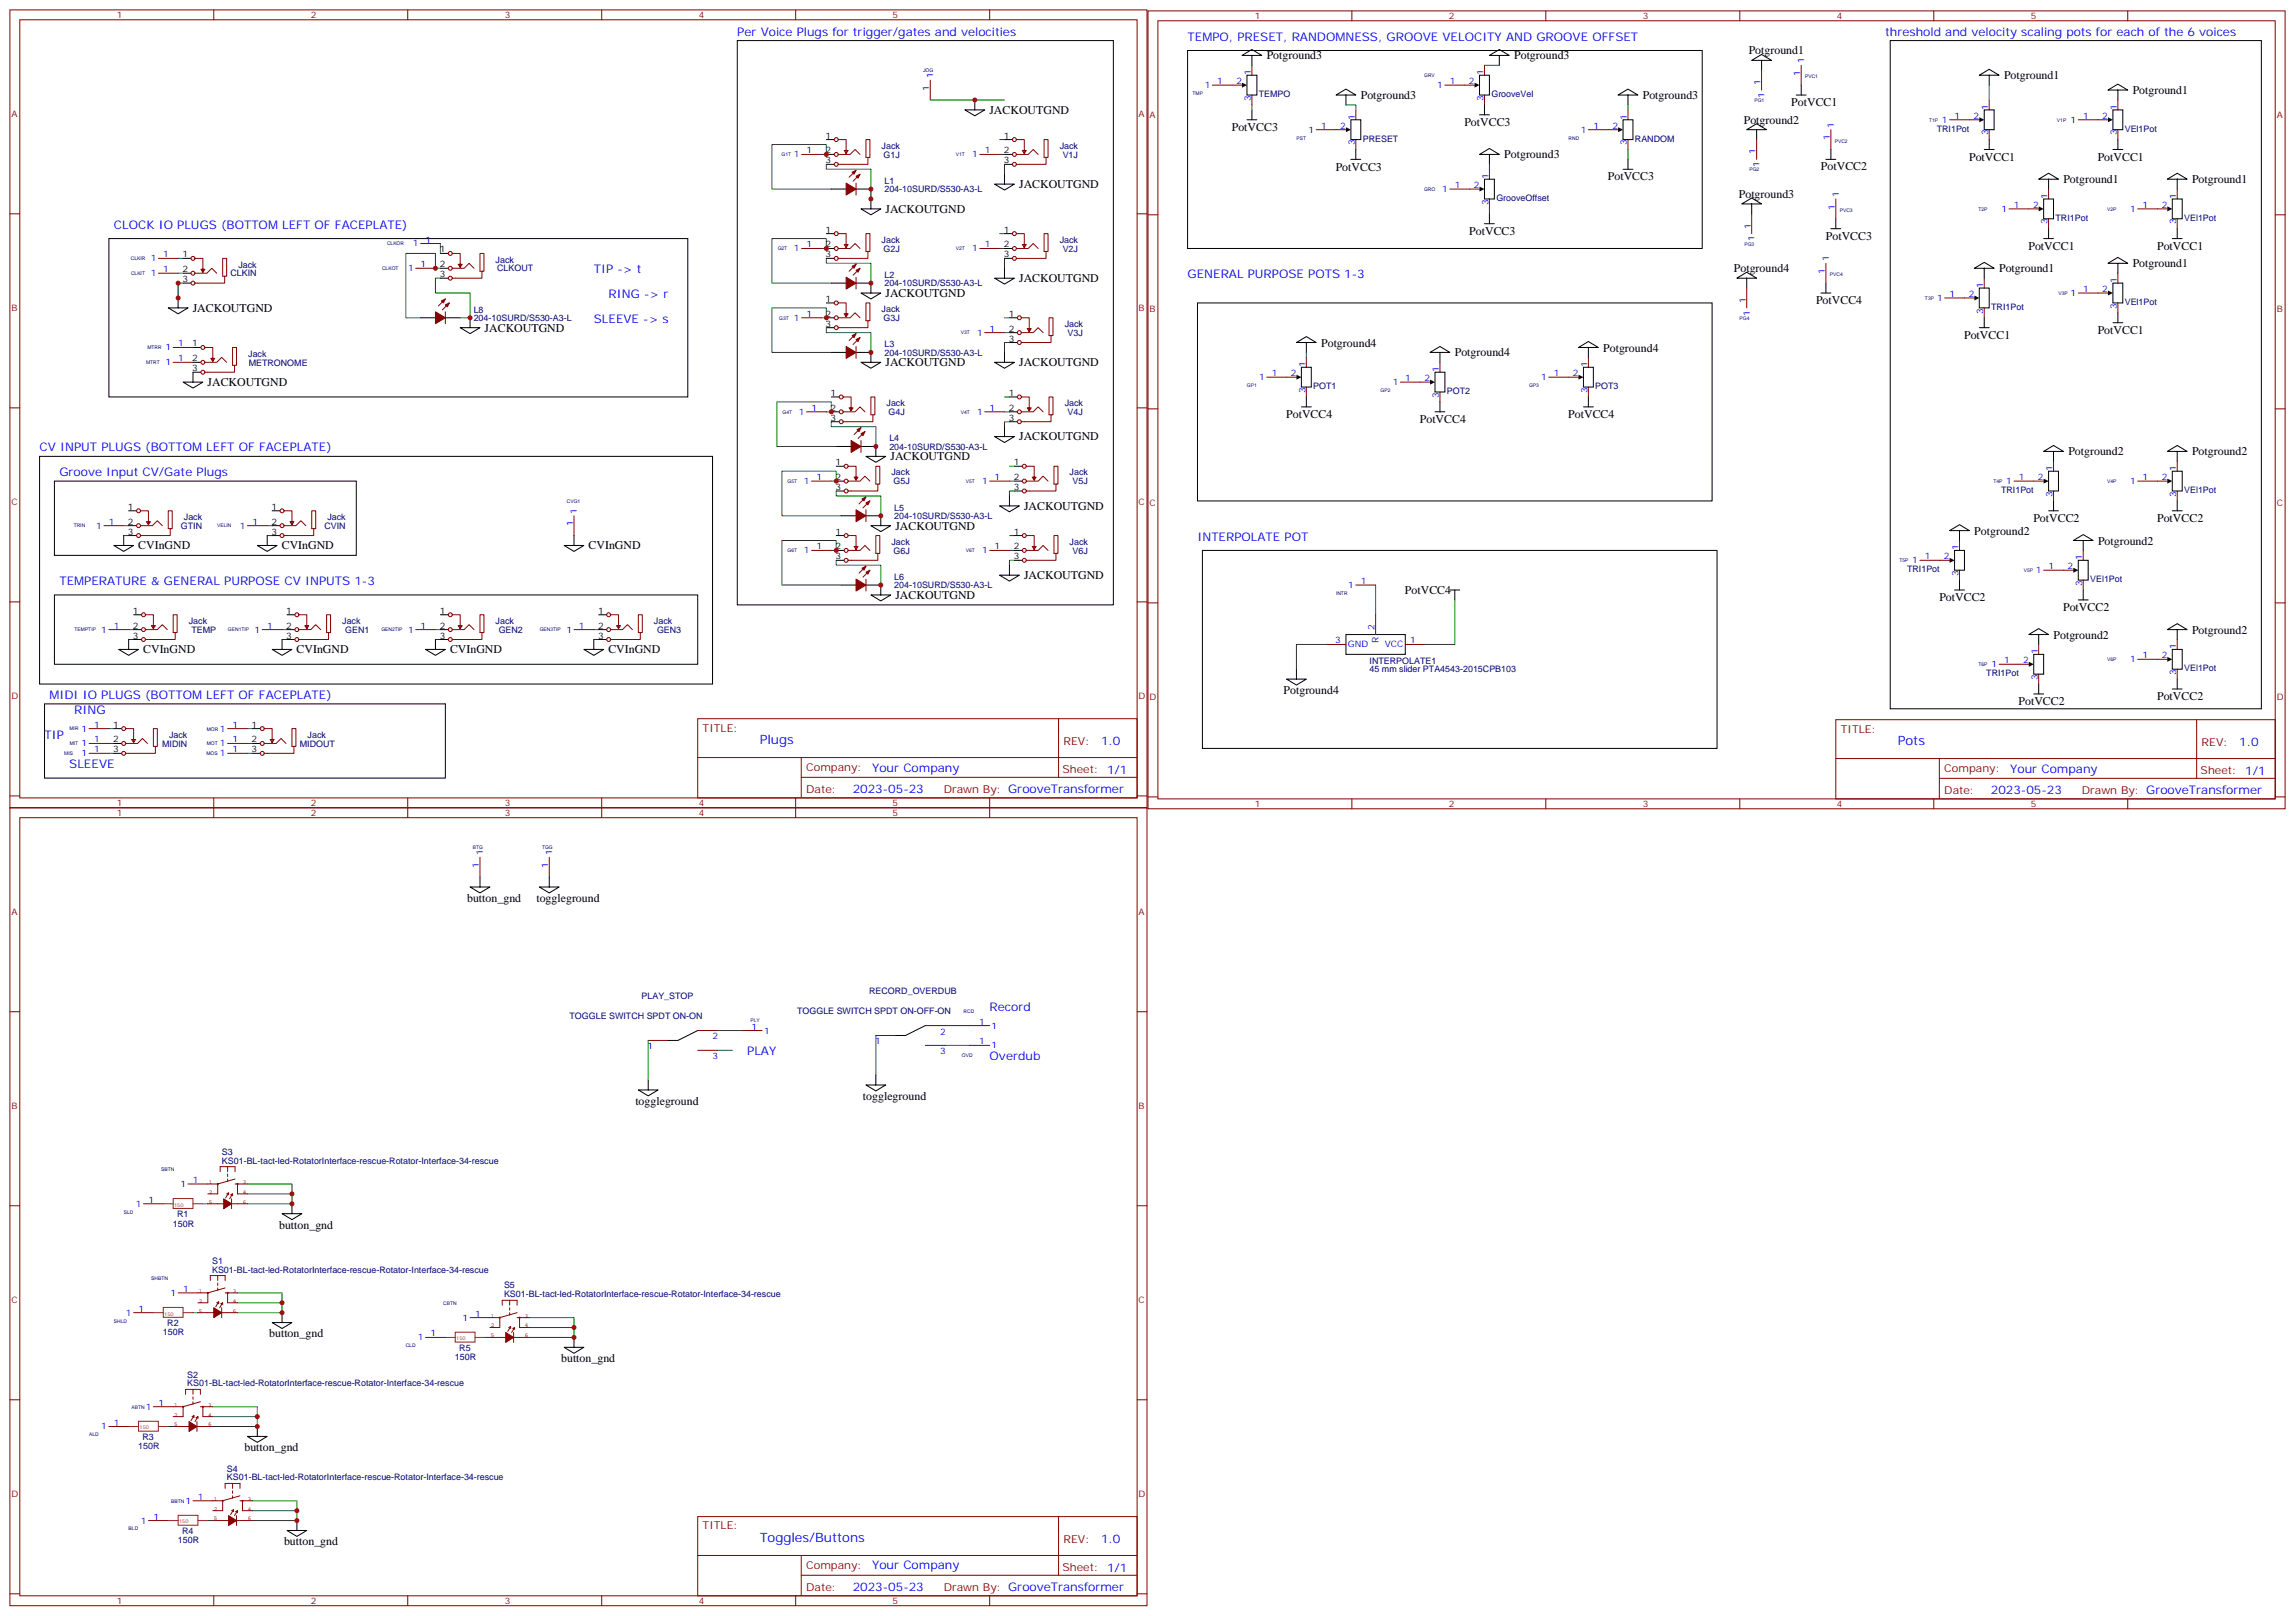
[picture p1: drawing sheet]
<svg xmlns="http://www.w3.org/2000/svg" width="818mm" height="576mm" viewBox="0 0 818 576" stroke-linecap="round" stroke-linejoin="round" font-family="sans-serif">
<defs><g id="words">
<g font-size="4.6" fill="#00f">
<text x="270.8" y="265.1">Plugs</text>
<text x="676.5" y="265.5">Pots</text>
<text x="270.8" y="549.5">Toggles/Buttons</text>
</g>
<g font-size="4.2" fill="#00f">
<text x="262.8" y="12.7">Per Voice Plugs for trigger/gates and velocities</text>
<text x="423.3" y="14.5">TEMPO, PRESET, RANDOMNESS, GROOVE VELOCITY AND GROOVE OFFSET</text>
<text x="672" y="12.7">threshold and velocity scaling pots for each of the 6 voices</text>
<text x="40.6" y="81.5">CLOCK IO PLUGS (BOTTOM LEFT OF FACEPLATE)</text>
<text x="211.7" y="97.4">TIP -&gt; t</text>
<text x="423.3" y="99.1">GENERAL PURPOSE POTS 1-3</text>
<text x="217" y="106.2">RING -&gt; r</text>
<text x="211.7" y="115">SLEEVE -&gt; s</text>
<text x="14.1" y="160.9">CV INPUT PLUGS (BOTTOM LEFT OF FACEPLATE)</text>
<text x="21.2" y="169.7">Groove Input CV/Gate Plugs</text>
<text x="426.9" y="192.6">INTERPOLATE POT</text>
<text x="21.2" y="208.5">TEMPERATURE &amp; GENERAL PURPOSE CV INPUTS 1-3</text>
<text x="17.6" y="249.1">MIDI IO PLUGS (BOTTOM LEFT OF FACEPLATE)</text>
<text x="26.5" y="254.4">RING</text>
<text x="15.9" y="263.2">TIP</text>
<text x="392.5" y="265.4">1.0</text>
<text x="798.2" y="265.7">1.0</text>
<text x="24.7" y="273.8">SLEEVE</text>
<text x="310.9" y="274.9">Your Company</text>
<text x="716.6" y="275.3">Your Company</text>
<text x="304" y="282.7">2023-05-23</text>
<text x="709.7" y="283.1">2023-05-23</text>
<text x="352.8" y="360.2">Record</text>
<text x="266.3" y="376.1">PLAY</text>
<text x="352.8" y="377.8">Overdub</text>
<text x="392.5" y="549.7">1.0</text>
<text x="310.9" y="559.3">Your Company</text>
<text x="304" y="567.1">2023-05-23</text>
</g>
<g font-size="4.2">
<text x="451.5" y="21.2">Potground3</text>
<text x="539.7" y="21.2">Potground3</text>
<text x="623.4" y="19.4">Potground1</text>
<text x="714.4" y="28.3">Potground1</text>
<text x="485.1" y="35.3">Potground3</text>
<text x="585.6" y="35.3">Potground3</text>
<text x="760.2" y="33.5">Potground1</text>
<text x="352.7" y="40.5">JACKOUTGND</text>
<text x="638.5" y="37.7">PotVCC1</text>
<text x="439.1" y="46.7">PotVCC3</text>
<text x="522" y="44.9">PotVCC3</text>
<text x="621.6" y="44.1">Potground2</text>
<text x="536.2" y="56.5">Potground3</text>
<text x="701.9" y="57.3">PotVCC1</text>
<text x="747.8" y="57.3">PotVCC1</text>
<text x="476.1" y="60.8">PotVCC3</text>
<text x="573.1" y="64.3">PotVCC3</text>
<text x="649.1" y="60.7">PotVCC2</text>
<text x="735.5" y="65.3">Potground1</text>
<text x="781.4" y="65.3">Potground1</text>
<text x="363.3" y="67">JACKOUTGND</text>
<text x="619.8" y="70.6">Potground3</text>
<text x="315.6" y="75.8">JACKOUTGND</text>
<text x="523.8" y="83.7">PotVCC3</text>
<text x="650.9" y="85.4">PotVCC3</text>
<text x="723.1" y="89">PotVCC1</text>
<text x="768.9" y="89">PotVCC1</text>
<text x="760.2" y="95.3">Potground1</text>
<text x="363.3" y="100.5">JACKOUTGND</text>
<text x="618.1" y="97">Potground4</text>
<text x="712.6" y="97">Potground1</text>
<text x="315.6" y="105.8">JACKOUTGND</text>
<text x="68.7" y="111.1">JACKOUTGND</text>
<text x="647.3" y="108.3">PotVCC4</text>
<text x="172.8" y="118.2">JACKOUTGND</text>
<text x="747.8" y="119">PotVCC1</text>
<text x="470.9" y="123.5">Potground4</text>
<text x="571.5" y="125.3">Potground4</text>
<text x="700.1" y="120.8">PotVCC1</text>
<text x="315.6" y="130.5">JACKOUTGND</text>
<text x="363.3" y="130.5">JACKOUTGND</text>
<text x="518.6" y="127">Potground4</text>
<text x="74" y="137.6">JACKOUTGND</text>
<text x="458.5" y="149">PotVCC4</text>
<text x="559" y="149">PotVCC4</text>
<text x="506.1" y="150.7">PotVCC4</text>
<text x="363.3" y="157">JACKOUTGND</text>
<text x="317.4" y="164">JACKOUTGND</text>
<text x="737.3" y="162.3">Potground2</text>
<text x="781.4" y="162.3">Potground2</text>
<text x="365" y="181.7">JACKOUTGND</text>
<text x="319.2" y="188.7">JACKOUTGND</text>
<text x="703.8" y="190.5">Potground2</text>
<text x="724.8" y="186">PotVCC2</text>
<text x="768.9" y="186">PotVCC2</text>
<text x="49.3" y="195.8">CVInGND</text>
<text x="100.4" y="195.8">CVInGND</text>
<text x="209.8" y="195.8">CVInGND</text>
<text x="747.9" y="194.1">Potground2</text>
<text x="365" y="206.4">JACKOUTGND</text>
<text x="319.2" y="213.4">JACKOUTGND</text>
<text x="500.8" y="211.7">PotVCC4</text>
<text x="691.3" y="214.2">PotVCC2</text>
<text x="735.4" y="217.8">PotVCC2</text>
<text x="732" y="227.6">Potground2</text>
<text x="781.4" y="225.8">Potground2</text>
<text x="51.1" y="232.8">CVInGND</text>
<text x="105.7" y="232.8">CVInGND</text>
<text x="160.4" y="232.8">CVInGND</text>
<text x="216.9" y="232.8">CVInGND</text>
<text x="457.6" y="247.3">Potground4</text>
<text x="719.5" y="251.3">PotVCC2</text>
<text x="768.9" y="249.5">PotVCC2</text>
<text x="166.5" y="321.4">button_gnd</text>
<text x="191.2" y="321.4">toggleground</text>
<text x="226.5" y="393.7">toggleground</text>
<text x="307.6" y="391.9">toggleground</text>
<text x="99.5" y="437.8">button_gnd</text>
<text x="96" y="476.6">button_gnd</text>
<text x="200" y="485.4">button_gnd</text>
<text x="87.1" y="517.2">button_gnd</text>
<text x="101.2" y="550.7">button_gnd</text>
</g>
<g font-size="3.9" fill="#800">
<text x="250.5" y="260.7">TITLE:</text>
<text x="656.2" y="261.1">TITLE:</text>
<text x="379.1" y="265.4">REV:</text>
<text x="784.8" y="265.7">REV:</text>
<text x="287.4" y="274.9">Company:</text>
<text x="378.7" y="275.5">Sheet: 1/1</text>
<text x="693.1" y="275.3">Company:</text>
<text x="784.4" y="275.9">Sheet: 1/1</text>
<text x="287.4" y="282.6">Date:</text>
<text x="336.4" y="282.7">Drawn By: GrooveTransformer</text>
<text x="693.1" y="282.9">Date:</text>
<text x="742.1" y="283">Drawn By: GrooveTransformer</text>
<text x="250.5" y="545">TITLE:</text>
<text x="379.1" y="549.7">REV:</text>
<text x="287.4" y="559.2">Company:</text>
<text x="378.7" y="559.9">Sheet: 1/1</text>
<text x="287.4" y="566.9">Date:</text>
<text x="336.4" y="567">Drawn By: GrooveTransformer</text>
</g>
<g font-size="3.2" fill="#800">
<text x="41.6" y="6.5">1</text>
<text x="110.8" y="6.5">2</text>
<text x="179.9" y="6.5">3</text>
<text x="249.1" y="6.5">4</text>
<text x="318.2" y="6.5">5</text>
<text x="447.3" y="6.9">1</text>
<text x="516.5" y="6.9">2</text>
<text x="585.6" y="6.9">3</text>
<text x="654.8" y="6.9">4</text>
<text x="723.9" y="6.9">5</text>
<text x="4.1" y="41.6">A</text>
<text x="405.9" y="41.6">A</text>
<text x="409.8" y="42">A</text>
<text x="811.6" y="42">A</text>
<text x="4.1" y="110.8">B</text>
<text x="405.9" y="110.8">B</text>
<text x="409.8" y="111.1">B</text>
<text x="811.6" y="111.1">B</text>
<text x="4.1" y="179.9">C</text>
<text x="405.9" y="179.9">C</text>
<text x="409.8" y="180.3">C</text>
<text x="811.6" y="180.3">C</text>
<text x="4.1" y="249.1">D</text>
<text x="405.9" y="249.1">D</text>
<text x="409.8" y="249.4">D</text>
<text x="811.6" y="249.4">D</text>
<text x="41.6" y="287.3">1</text>
<text x="110.8" y="287.3">2</text>
<text x="179.9" y="287.3">3</text>
<text x="249.1" y="287.3">4</text>
<text x="318.2" y="287.3">5</text>
<text x="447.3" y="287.7">1</text>
<text x="516.5" y="287.7">2</text>
<text x="585.6" y="287.7">3</text>
<text x="654.8" y="287.7">4</text>
<text x="723.9" y="287.7">5</text>
<text x="41.6" y="290.9">1</text>
<text x="110.8" y="290.9">2</text>
<text x="179.9" y="290.9">3</text>
<text x="249.1" y="290.9">4</text>
<text x="318.2" y="290.9">5</text>
<text x="4.1" y="326">A</text>
<text x="405.9" y="326">A</text>
<text x="4.1" y="395.1">B</text>
<text x="405.9" y="395.1">B</text>
<text x="4.1" y="464.3">C</text>
<text x="405.9" y="464.3">C</text>
<text x="4.1" y="533.4">D</text>
<text x="405.9" y="533.4">D</text>
<text x="41.6" y="571.7">1</text>
<text x="110.8" y="571.7">2</text>
<text x="179.9" y="571.7">3</text>
<text x="249.1" y="571.7">4</text>
<text x="318.2" y="571.7">5</text>
</g>
<g font-size="3.2" fill="#00f">
<text x="643.1" y="22.6" transform="rotate(-90 643.1 22.6)">1</text>
<text x="332.7" y="27.9" transform="rotate(-90 332.7 27.9)">1</text>
<text x="433.9" y="30">1</text>
<text x="440.7" y="30">2</text>
<text x="445.9" y="26.8" transform="rotate(-90 445.9 26.8)">1</text>
<text x="516.8" y="30">1</text>
<text x="523.6" y="30">2</text>
<text x="528.8" y="26.8" transform="rotate(-90 528.8 26.8)">1</text>
<text x="641.7" y="27.1" transform="rotate(-90 641.7 27.1)">1</text>
<text x="331.3" y="32.4" transform="rotate(-90 331.3 32.4)">1</text>
<text x="429.4" y="31.4">1</text>
<text x="445.9" y="35.9" transform="rotate(-90 445.9 35.9)">3</text>
<text x="512.3" y="31.4">1</text>
<text x="528.8" y="35.9" transform="rotate(-90 528.8 35.9)">3</text>
<text x="627.6" y="30.3" transform="rotate(-90 627.6 30.3)">1</text>
<text x="629" y="34.8" transform="rotate(-90 629 34.8)">1</text>
<text x="708.7" y="39.2" transform="rotate(-90 708.7 39.2)">1</text>
<text x="754.6" y="39.2" transform="rotate(-90 754.6 39.2)">1</text>
<text x="466.5" y="47.3">1</text>
<text x="471" y="45.9">1</text>
<text x="477.8" y="45.9">2</text>
<text x="483" y="42.7" transform="rotate(-90 483 42.7)">1</text>
<text x="563.5" y="47.3">1</text>
<text x="568" y="45.9">1</text>
<text x="574.8" y="45.9">2</text>
<text x="580" y="42.7" transform="rotate(-90 580 42.7)">1</text>
<text x="653.7" y="45.5" transform="rotate(-90 653.7 45.5)">1</text>
<text x="692.3" y="43.7">1</text>
<text x="696.7" y="42.3">1</text>
<text x="703.5" y="42.3">2</text>
<text x="738.1" y="43.7">1</text>
<text x="742.6" y="42.3">1</text>
<text x="749.4" y="42.3">2</text>
<text x="483" y="51.8" transform="rotate(-90 483 51.8)">3</text>
<text x="580" y="51.8" transform="rotate(-90 580 51.8)">3</text>
<text x="652.3" y="50" transform="rotate(-90 652.3 50)">1</text>
<text x="708.7" y="48.2" transform="rotate(-90 708.7 48.2)">3</text>
<text x="754.6" y="48.2" transform="rotate(-90 754.6 48.2)">3</text>
<text x="283" y="56.1">1</text>
<text x="287.5" y="54.7">1</text>
<text x="346.5" y="56.1">1</text>
<text x="351" y="54.7">1</text>
<text x="625.8" y="55" transform="rotate(-90 625.8 55)">1</text>
<text x="627.2" y="59.5" transform="rotate(-90 627.2 59.5)">1</text>
<text x="530.6" y="63.9" transform="rotate(-90 530.6 63.9)">1</text>
<text x="514.1" y="68.4">1</text>
<text x="518.6" y="67">1</text>
<text x="525.4" y="67">2</text>
<text x="655.5" y="70.2" transform="rotate(-90 655.5 70.2)">1</text>
<text x="729.9" y="70.9" transform="rotate(-90 729.9 70.9)">1</text>
<text x="775.8" y="70.9" transform="rotate(-90 775.8 70.9)">1</text>
<text x="530.6" y="72.9" transform="rotate(-90 530.6 72.9)">3</text>
<text x="654" y="74.7" transform="rotate(-90 654 74.7)">1</text>
<text x="713.4" y="75.5">1</text>
<text x="717.9" y="74.1">1</text>
<text x="724.7" y="74.1">2</text>
<text x="759.3" y="75.5">1</text>
<text x="763.8" y="74.1">1</text>
<text x="770.6" y="74.1">2</text>
<text x="624.1" y="81.5" transform="rotate(-90 624.1 81.5)">1</text>
<text x="729.9" y="80" transform="rotate(-90 729.9 80)">3</text>
<text x="775.8" y="80" transform="rotate(-90 775.8 80)">3</text>
<text x="147.2" y="87.8">1</text>
<text x="151.7" y="86.4">1</text>
<text x="283" y="89.6">1</text>
<text x="287.5" y="88.2">1</text>
<text x="346.5" y="89.6">1</text>
<text x="351" y="88.2">1</text>
<text x="625.5" y="86" transform="rotate(-90 625.5 86)">1</text>
<text x="53.7" y="93.1">1</text>
<text x="58.2" y="91.7">1</text>
<text x="149.9" y="95.2">1</text>
<text x="651.9" y="93.1" transform="rotate(-90 651.9 93.1)">1</text>
<text x="53.7" y="98.4">1</text>
<text x="58.2" y="97">1</text>
<text x="145.4" y="96.7">1</text>
<text x="650.5" y="97.6" transform="rotate(-90 650.5 97.6)">1</text>
<text x="754.6" y="100.9" transform="rotate(-90 754.6 100.9)">1</text>
<text x="622.3" y="107.9" transform="rotate(-90 622.3 107.9)">1</text>
<text x="690.5" y="107.2">1</text>
<text x="695" y="105.8">1</text>
<text x="701.8" y="105.8">2</text>
<text x="707" y="102.7" transform="rotate(-90 707 102.7)">1</text>
<text x="738.1" y="105.5">1</text>
<text x="742.6" y="104.1">1</text>
<text x="749.4" y="104.1">2</text>
<text x="287.5" y="112.9">1</text>
<text x="623.7" y="112.4" transform="rotate(-90 623.7 112.4)">1</text>
<text x="707" y="111.7" transform="rotate(-90 707 111.7)">3</text>
<text x="754.6" y="110" transform="rotate(-90 754.6 110)">3</text>
<text x="283" y="114.3">1</text>
<text x="348.3" y="119.6">1</text>
<text x="352.8" y="118.2">1</text>
<text x="59" y="124.9">1</text>
<text x="63.5" y="123.5">1</text>
<text x="59" y="130.2">1</text>
<text x="63.5" y="128.8">1</text>
<text x="465.3" y="130.9" transform="rotate(-90 465.3 130.9)">1</text>
<text x="565.9" y="130.9" transform="rotate(-90 565.9 130.9)">1</text>
<text x="448.8" y="135.5">1</text>
<text x="453.3" y="134.1">1</text>
<text x="460.1" y="134.1">2</text>
<text x="496.5" y="137.2">1</text>
<text x="500.9" y="135.8">1</text>
<text x="507.7" y="135.8">2</text>
<text x="512.9" y="132.6" transform="rotate(-90 512.9 132.6)">1</text>
<text x="549.4" y="135.5">1</text>
<text x="553.9" y="134.1">1</text>
<text x="560.7" y="134.1">2</text>
<text x="465.3" y="140" transform="rotate(-90 465.3 140)">3</text>
<text x="512.9" y="141.7" transform="rotate(-90 512.9 141.7)">3</text>
<text x="565.9" y="140" transform="rotate(-90 565.9 140)">3</text>
<text x="284.8" y="147.8">1</text>
<text x="289.3" y="146.4">1</text>
<text x="348.3" y="147.8">1</text>
<text x="352.8" y="146.4">1</text>
<text x="731.7" y="167.9" transform="rotate(-90 731.7 167.9)">1</text>
<text x="775.8" y="167.9" transform="rotate(-90 775.8 167.9)">1</text>
<text x="286.6" y="172.5">1</text>
<text x="291" y="171.1">1</text>
<text x="350.1" y="172.5">1</text>
<text x="354.5" y="171.1">1</text>
<text x="715.2" y="172.5">1</text>
<text x="719.7" y="171.1">1</text>
<text x="726.5" y="171.1">2</text>
<text x="759.3" y="172.5">1</text>
<text x="763.8" y="171.1">1</text>
<text x="770.6" y="171.1">2</text>
<text x="731.7" y="177" transform="rotate(-90 731.7 177)">3</text>
<text x="775.8" y="177" transform="rotate(-90 775.8 177)">3</text>
<text x="205.7" y="183.1" transform="rotate(-90 205.7 183.1)">1</text>
<text x="34.3" y="188.4">1</text>
<text x="38.8" y="187">1</text>
<text x="85.5" y="188.4">1</text>
<text x="90" y="187">1</text>
<text x="204.3" y="187.6" transform="rotate(-90 204.3 187.6)">1</text>
<text x="286.6" y="197.2">1</text>
<text x="291" y="195.8">1</text>
<text x="350.1" y="197.2">1</text>
<text x="354.5" y="195.8">1</text>
<text x="698.1" y="196.1" transform="rotate(-90 698.1 196.1)">1</text>
<text x="681.7" y="200.7">1</text>
<text x="686.2" y="199.3">1</text>
<text x="693" y="199.3">2</text>
<text x="730.2" y="202.8">1</text>
<text x="737.1" y="202.8">2</text>
<text x="742.2" y="199.7" transform="rotate(-90 742.2 199.7)">1</text>
<text x="480.6" y="209.6">1</text>
<text x="485.1" y="208.1">1</text>
<text x="698.1" y="205.2" transform="rotate(-90 698.1 205.2)">3</text>
<text x="725.8" y="204.3">1</text>
<text x="742.2" y="208.7" transform="rotate(-90 742.2 208.7)">3</text>
<text x="36.1" y="225.4">1</text>
<text x="40.6" y="224">1</text>
<text x="90.8" y="225.4">1</text>
<text x="95.2" y="224">1</text>
<text x="145.4" y="225.4">1</text>
<text x="149.9" y="224">1</text>
<text x="201.9" y="225.4">1</text>
<text x="206.4" y="224">1</text>
<text x="490" y="224.4" transform="rotate(-90 490 224.4)">2</text>
<text x="476" y="229.3">3</text>
<text x="480.5" y="230.7">GND</text>
<text x="491.4" y="229" transform="rotate(-90 491.4 229)">R</text>
<text x="493.6" y="230.7">VCC</text>
<text x="502.7" y="229.3">1</text>
<text x="726.4" y="233.2" transform="rotate(-90 726.4 233.2)">1</text>
<text x="775.8" y="231.4" transform="rotate(-90 775.8 231.4)">1</text>
<text x="709.9" y="237.8">1</text>
<text x="714.4" y="236.4">1</text>
<text x="721.2" y="236.4">2</text>
<text x="759.3" y="236">1</text>
<text x="763.8" y="234.6">1</text>
<text x="770.6" y="234.6">2</text>
<text x="726.4" y="242.3" transform="rotate(-90 726.4 242.3)">3</text>
<text x="775.8" y="240.5" transform="rotate(-90 775.8 240.5)">3</text>
<text x="29" y="260.7">1</text>
<text x="33.5" y="259.3">1</text>
<text x="78.4" y="260.7">1</text>
<text x="82.9" y="259.3">1</text>
<text x="29" y="266">1</text>
<text x="29" y="269.5">1</text>
<text x="33.5" y="264.6">1</text>
<text x="33.5" y="268.1">1</text>
<text x="78.4" y="269.5">1</text>
<text x="78.4" y="266">1</text>
<text x="82.9" y="268.1">1</text>
<text x="82.9" y="264.6">1</text>
<text x="172.2" y="304.8" transform="rotate(-90 172.2 304.8)">1</text>
<text x="196.8" y="304.8" transform="rotate(-90 196.8 304.8)">1</text>
<text x="170.7" y="309.3" transform="rotate(-90 170.7 309.3)">1</text>
<text x="195.4" y="309.3" transform="rotate(-90 195.4 309.3)">1</text>
<text x="349" y="365.1">1</text>
<text x="254" y="370.4">2</text>
<text x="267.9" y="366.9">1</text>
<text x="272.3" y="368.3">1</text>
<text x="335.1" y="368.7">2</text>
<text x="353.5" y="366.5">1</text>
<text x="230.8" y="373.9">1</text>
<text x="254" y="377.5">3</text>
<text x="312" y="372.2">1</text>
<text x="335.1" y="375.7">3</text>
<text x="349" y="372.2">1</text>
<text x="353.5" y="373.6">1</text>
<text x="64.3" y="423">1</text>
<text x="68.8" y="421.6">1</text>
<text x="48.4" y="430">1</text>
<text x="52.9" y="428.6">1</text>
<text x="60.8" y="461.8">1</text>
<text x="65.3" y="460.4">1</text>
<text x="49.4" y="467.4">1</text>
<text x="44.9" y="468.8">1</text>
<text x="164.8" y="470.6">1</text>
<text x="169.3" y="469.2">1</text>
<text x="149" y="477.7">1</text>
<text x="153.5" y="476.3">1</text>
<text x="52" y="502.4">1</text>
<text x="56.4" y="500.9">1</text>
<text x="36.1" y="509.4">1</text>
<text x="40.6" y="508">1</text>
<text x="66.1" y="535.9">1</text>
<text x="70.6" y="534.5">1</text>
<text x="50.2" y="542.9">1</text>
<text x="54.7" y="541.5">1</text>
</g>
<g font-size="3.2" fill="#000080">
<text x="448.7" y="34.6">TEMPO</text>
<text x="531.6" y="34.6">GrooveVel</text>
<text x="690.4" y="47">TRI1Pot</text>
<text x="757.4" y="47">VEl1Pot</text>
<text x="314.3" y="53">Jack</text>
<text x="377.8" y="53">Jack</text>
<text x="485.8" y="50.5">PRESET</text>
<text x="582.8" y="50.5">RANDOM</text>
<text x="315" y="56.2">G1J</text>
<text x="378.8" y="56.2">V1J</text>
<text x="315.3" y="65.6">L1</text>
<text x="315.3" y="68.5">204-10SURD/S530-A3-L</text>
<text x="533.4" y="71.7">GrooveOffset</text>
<text x="732.7" y="78.7">TRI1Pot</text>
<text x="778.6" y="78.7">VEl1Pot</text>
<text x="314.3" y="86.5">Jack</text>
<text x="315" y="89.7">G2J</text>
<text x="377.8" y="86.5">Jack</text>
<text x="378.8" y="89.7">V2J</text>
<text x="85" y="95.3">Jack</text>
<text x="176.7" y="93.6">Jack</text>
<text x="82.1" y="98.5">CLKIN</text>
<text x="177.2" y="96.7">CLKOUT</text>
<text x="315.3" y="99.1">L2</text>
<text x="315.3" y="102">204-10SURD/S530-A3-L</text>
<text x="168.9" y="111.4">L8</text>
<text x="314.3" y="111.2">Jack</text>
<text x="709.8" y="110.5">TRI1Pot</text>
<text x="757.4" y="108.7">VEl1Pot</text>
<text x="168.9" y="114.4">204-10SURD/S530-A3-L</text>
<text x="315" y="114.4">G3J</text>
<text x="379.5" y="116.5">Jack</text>
<text x="380.6" y="119.7">V3J</text>
<text x="315.3" y="123.8">L3</text>
<text x="88.5" y="127.1">Jack</text>
<text x="88.7" y="130.3">METRONOME</text>
<text x="315.3" y="126.7">204-10SURD/S530-A3-L</text>
<text x="468.1" y="138.7">POT1</text>
<text x="515.8" y="140.5">POT2</text>
<text x="568.7" y="138.7">POT3</text>
<text x="316" y="144.7">Jack</text>
<text x="316.7" y="147.9">G4J</text>
<text x="379.5" y="144.7">Jack</text>
<text x="380.6" y="147.9">V4J</text>
<text x="317" y="160.2">204-10SURD/S530-A3-L</text>
<text x="317" y="157.3">L4</text>
<text x="317.8" y="169.4">Jack</text>
<text x="318.5" y="172.6">G5J</text>
<text x="381.3" y="169.4">Jack</text>
<text x="382.4" y="172.6">V5J</text>
<text x="713.3" y="175.8">TRI1Pot</text>
<text x="778.6" y="175.8">VEl1Pot</text>
<text x="65.6" y="185.3">Jack</text>
<text x="116.7" y="185.3">Jack</text>
<text x="318.8" y="184.9">204-10SURD/S530-A3-L</text>
<text x="318.8" y="182">L5</text>
<text x="64.5" y="188.5">GTIN</text>
<text x="115.7" y="188.5">CVIN</text>
<text x="317.8" y="194.1">Jack</text>
<text x="318.5" y="197.3">G6J</text>
<text x="381.3" y="194.1">Jack</text>
<text x="382.4" y="197.3">V6J</text>
<text x="679.8" y="204">TRI1Pot</text>
<text x="318.8" y="209.6">204-10SURD/S530-A3-L</text>
<text x="318.8" y="206.7">L6</text>
<text x="745.1" y="207.5">VEl1Pot</text>
<text x="67.3" y="222.3">Jack</text>
<text x="68.2" y="225.5">TEMP</text>
<text x="122" y="222.3">Jack</text>
<text x="123.1" y="225.5">GEN1</text>
<text x="176.7" y="222.3">Jack</text>
<text x="177.8" y="225.5">GEN2</text>
<text x="233.1" y="222.3">Jack</text>
<text x="234.2" y="225.5">GEN3</text>
<text x="488.2" y="239.6">45 mm slider PTA4543-2015CPB103</text>
<text x="488.2" y="236.5">INTERPOLATE1</text>
<text x="778.6" y="239.3">VEl1Pot</text>
<text x="708" y="241">TRI1Pot</text>
<text x="60.3" y="262.9">Jack</text>
<text x="109.7" y="262.9">Jack</text>
<text x="57.8" y="266.1">MIDIN</text>
<text x="106.9" y="266.1">MIDOUT</text>
<text x="228.7" y="356">PLAY_STOP</text>
<text x="309.8" y="354.2">RECORD_OVERDUB</text>
<text x="203" y="363.1">TOGGLE SWITCH SPDT ON-ON</text>
<text x="284.1" y="361.3">TOGGLE SWITCH SPDT ON-OFF-ON</text>
<text x="79.1" y="411.5">S3</text>
<text x="79.1" y="414.7">KS01-BL-tact-led-RotatorInterface-rescue-Rotator-Interface-34-rescue</text>
<text x="61.6" y="437.1">150R</text>
<text x="63.2" y="433.7">R1</text>
<text x="75.6" y="453.5">KS01-BL-tact-led-RotatorInterface-rescue-Rotator-Interface-34-rescue</text>
<text x="75.6" y="450.3">S1</text>
<text x="179.7" y="459.1">S5</text>
<text x="179.7" y="462.3">KS01-BL-tact-led-RotatorInterface-rescue-Rotator-Interface-34-rescue</text>
<text x="59.6" y="472.5">R2</text>
<text x="58.1" y="475.9">150R</text>
<text x="162.2" y="484.7">150R</text>
<text x="163.7" y="481.3">R5</text>
<text x="66.8" y="490.9">S2</text>
<text x="66.8" y="494.1">KS01-BL-tact-led-RotatorInterface-rescue-Rotator-Interface-34-rescue</text>
<text x="50.8" y="513.1">R3</text>
<text x="49.3" y="516.5">150R</text>
<text x="80.9" y="527.6">KS01-BL-tact-led-RotatorInterface-rescue-Rotator-Interface-34-rescue</text>
<text x="80.9" y="524.4">S4</text>
<text x="63.4" y="550">150R</text>
<text x="64.9" y="546.6">R4</text>
</g>
<g font-size="3.2">
<text x="294.3" y="49.4">1</text>
<text x="357.8" y="49.4">1</text>
<text x="294.3" y="58.2">3</text>
<text x="294.3" y="54.7">2</text>
<text x="357.8" y="58.2">3</text>
<text x="357.8" y="54.7">2</text>
<text x="294.3" y="82.9">1</text>
<text x="357.8" y="82.9">1</text>
<text x="156.7" y="90">1</text>
<text x="294.3" y="88.2">2</text>
<text x="357.8" y="88.2">2</text>
<text x="65" y="91.7">1</text>
<text x="156.7" y="95.2">2</text>
<text x="294.3" y="91.7">3</text>
<text x="357.8" y="91.7">3</text>
<text x="65" y="100.5">3</text>
<text x="65" y="97">2</text>
<text x="156.7" y="98.8">3</text>
<text x="294.3" y="107.6">1</text>
<text x="294.3" y="112.9">2</text>
<text x="359.6" y="112.9">1</text>
<text x="294.3" y="116.4">3</text>
<text x="359.6" y="118.2">2</text>
<text x="68.5" y="123.5">1</text>
<text x="359.6" y="121.7">3</text>
<text x="68.5" y="128.8">2</text>
<text x="68.5" y="132.3">3</text>
<text x="296.1" y="141.1">1</text>
<text x="359.6" y="141.1">1</text>
<text x="296.1" y="149.9">3</text>
<text x="296.1" y="146.4">2</text>
<text x="359.6" y="149.9">3</text>
<text x="359.6" y="146.4">2</text>
<text x="297.8" y="165.8">1</text>
<text x="361.3" y="165.8">1</text>
<text x="297.8" y="171.1">2</text>
<text x="361.3" y="171.1">2</text>
<text x="297.8" y="174.6">3</text>
<text x="361.3" y="174.6">3</text>
<text x="45.6" y="181.7">1</text>
<text x="96.8" y="181.7">1</text>
<text x="45.6" y="190.5">3</text>
<text x="45.6" y="187">2</text>
<text x="96.8" y="190.5">3</text>
<text x="96.8" y="187">2</text>
<text x="297.8" y="190.5">1</text>
<text x="361.3" y="190.5">1</text>
<text x="297.8" y="195.8">2</text>
<text x="361.3" y="195.8">2</text>
<text x="297.8" y="199.3">3</text>
<text x="361.3" y="199.3">3</text>
<text x="47.4" y="218.7">1</text>
<text x="102.1" y="218.7">1</text>
<text x="156.7" y="218.7">1</text>
<text x="213.2" y="218.7">1</text>
<text x="47.4" y="227.5">3</text>
<text x="47.4" y="224">2</text>
<text x="102.1" y="227.5">3</text>
<text x="102.1" y="224">2</text>
<text x="156.7" y="227.5">3</text>
<text x="156.7" y="224">2</text>
<text x="213.2" y="227.5">3</text>
<text x="213.2" y="224">2</text>
<text x="40.3" y="259.3">1</text>
<text x="89.7" y="259.3">1</text>
<text x="40.3" y="268.1">3</text>
<text x="40.3" y="264.6">2</text>
<text x="89.7" y="268.1">3</text>
<text x="89.7" y="264.6">2</text>
</g>
<g font-size="2.1" fill="#840000">
<text x="74.4" y="421.9">1</text>
<text x="74.4" y="425.4">2</text>
<text x="86.6" y="421.9">3</text>
<text x="86.6" y="425.4">4</text>
<text x="74.4" y="428.9">5</text>
<text x="86.6" y="428.9">6</text>
<text x="70.9" y="460.7">1</text>
<text x="83" y="460.7">3</text>
<text x="70.9" y="464.2">2</text>
<text x="70.9" y="467.7">5</text>
<text x="83" y="464.2">4</text>
<text x="83" y="467.7">6</text>
<text x="175" y="469.5">1</text>
<text x="175" y="473">2</text>
<text x="187.1" y="469.5">3</text>
<text x="187.1" y="473">4</text>
<text x="175" y="476.6">5</text>
<text x="187.1" y="476.6">6</text>
<text x="62.1" y="501.3">1</text>
<text x="74.2" y="501.3">3</text>
<text x="62.1" y="504.8">2</text>
<text x="62.1" y="508.3">5</text>
<text x="74.2" y="504.8">4</text>
<text x="74.2" y="508.3">6</text>
<text x="76.2" y="534.8">1</text>
<text x="76.2" y="538.3">2</text>
<text x="88.3" y="534.8">3</text>
<text x="88.3" y="538.3">4</text>
<text x="76.2" y="541.8">5</text>
<text x="88.3" y="541.8">6</text>
</g>
<g font-size="1.8" fill="#000080">
<text x="329" y="25.7">JOG</text>
<text x="507.7" y="27.5">GRV</text>
<text x="643.5" y="27.9">PVC1</text>
<text x="425.1" y="33.9">TMP</text>
<text x="625.4" y="36.4">PG1</text>
<text x="687.6" y="43.4">T1P</text>
<text x="733.2" y="43.4">V1P</text>
<text x="462.1" y="49.7">PST</text>
<text x="559.2" y="49.7">RND</text>
<text x="654" y="50.8">PVC2</text>
<text x="278.6" y="55.7">G1T</text>
<text x="340.7" y="55.7">V1T</text>
<text x="623.6" y="61.1">PG2</text>
<text x="507.6" y="68.1">GRO</text>
<text x="655.8" y="75.5">PVC3</text>
<text x="705.2" y="75.1">T2P</text>
<text x="751.1" y="75.1">V2P</text>
<text x="138" y="87.4">CLKOR</text>
<text x="277.2" y="89.2">G2T</text>
<text x="340.7" y="89.2">V2T</text>
<text x="621.9" y="87.5">PG3</text>
<text x="46.6" y="92.7">CLKIR</text>
<text x="46.7" y="98">CLKIT</text>
<text x="136.2" y="96.3">CLKOT</text>
<text x="652.3" y="98.4">PVC4</text>
<text x="686.2" y="106.8">T3P</text>
<text x="733.8" y="105.1">V3P</text>
<text x="277.7" y="113.9">G3T</text>
<text x="342.5" y="119.2">V3T</text>
<text x="620.1" y="114">PG4</text>
<text x="52.6" y="124.5">MTRR</text>
<text x="52.1" y="129.8">MTRT</text>
<text x="444.5" y="137.9">GP1</text>
<text x="545" y="137.9">GP3</text>
<text x="492.1" y="139.7">GP2</text>
<text x="279" y="147.4">G4T</text>
<text x="342.5" y="147.4">V4T</text>
<text x="280.7" y="172.1">G5T</text>
<text x="344.2" y="172.1">V5T</text>
<text x="710.6" y="172.2">T4P</text>
<text x="751.1" y="172.1">V4P</text>
<text x="202" y="179.2">CVG1</text>
<text x="26.3" y="188">TRIN</text>
<text x="77.4" y="188">VELIN</text>
<text x="280.7" y="196.8">G6T</text>
<text x="344.2" y="196.8">V6T</text>
<text x="677.1" y="200.4">T5P</text>
<text x="721.5" y="203.9">V5P</text>
<text x="476.2" y="212">INTR</text>
<text x="26.6" y="225">TEMPTIP</text>
<text x="81.3" y="225">GEN1TIP</text>
<text x="135.9" y="225">GEN2TIP</text>
<text x="192.4" y="225">GEN3TIP</text>
<text x="705.3" y="237.4">T6P</text>
<text x="751.1" y="235.6">V6P</text>
<text x="24.8" y="260.3">MIR</text>
<text x="73.7" y="260.4">MOR</text>
<text x="22.9" y="269.2">MIS</text>
<text x="24.8" y="265.6">MIT</text>
<text x="73.6" y="269.2">MOS</text>
<text x="73.7" y="265.6">MOT</text>
<text x="168.5" y="302.6">BTG</text>
<text x="193.2" y="302.6">TGG</text>
<text x="267.5" y="364.3">PLY</text>
<text x="343.5" y="360.9">RCD</text>
<text x="342.9" y="376.8">OVD</text>
<text x="57.4" y="417.3">SBTN</text>
<text x="44.1" y="432.5">SLD</text>
<text x="53.9" y="456.1">SHBTN</text>
<text x="158" y="464.9">CBTN</text>
<text x="40.6" y="471.3">SHLD</text>
<text x="144.6" y="480.1">CLD</text>
<text x="46.9" y="501.9">ABTN</text>
<text x="31.7" y="511.9">ALD</text>
<text x="61" y="535.5">BBTN</text>
<text x="45.9" y="545.4">BLD</text>
</g>
<g font-size="1.8" fill="#8d2323">
<text x="62.1" y="430">150</text>
<text x="58.6" y="468.8">150</text>
<text x="162.6" y="477.6">150</text>
<text x="49.7" y="509.4">150</text>
<text x="63.9" y="542.9">150</text>
</g>
</g></defs>
<g fill="none" stroke="#870000" stroke-width=".36">
<path d="M3.5 3.5h405.4v284.4h-405.4zM7.1 7.1h398.2v277.2h-398.2zM76.2 3.5v3.6M145.3 3.5v3.6M214.5 3.5v3.6M283.6 3.5v3.6M352.8 3.5v3.6M285.8 55h7M298.1 55h4.9l1.8-1.7 1.8 1.7M309.4 56.1h-.7v-6.4h1.4v6.4h-.7v2.5h-11.3M3.5 76.2h3.6M405.3 76.2h3.6"/>
<path d="M3.5 145.3h3.6M405.3 145.3h3.6M3.5 214.5h3.6M405.3 214.5h3.6M248.7 256.1h156.6v28.2h-156.6zM377.3 256.1v20.9M248.7 270h156.5M285.6 277h119.6M285.6 270v14.1M3.5 283.6h3.6M76.2 284.3v3.6M145.3 284.3v3.6"/>
<path d="M214.5 284.3v3.6M283.6 284.3v3.6M352.8 284.3v3.6M405.3 283.6h3.6"/>
</g>
<path d="M298.1 49.7h3.5v5l-.7-1.1h1.4l-.7 1.1v-.4" fill="none" stroke="#800000" stroke-width=".36"/>
<path d="M294.6 58.6h3.5M294.6 55h3.5M294.6 49.7h3.5" fill="none" stroke="#000" stroke-width=".36"/>
<g fill="#f0f0f0" stroke="#870000" stroke-width=".36">
<circle cx="298.1" cy="49.7" r=".71"/>
<circle cx="298.1" cy="55" r=".71"/>
<circle cx="298.1" cy="58.6" r=".71"/>
</g>
<path d="M292.8 55h1.8v-3.5h-19.4v15.9h21.1M294.6 58.6v1.7h15.8v10.6" fill="none" stroke="#008700" stroke-width=".36"/>
<path d="M358.1 58.6h3.5M358.1 55h3.5M358.1 49.7h3.5M296.3 67.4h5.3M305.2 67.4h5.2" fill="none" stroke="#000" stroke-width=".36"/>
<g fill="#870000" stroke="#870000" stroke-width=".36">
<path d="M301.6 65.3l3.6 2.1-3.6 2.1z"/>
<path d="M305.2 62.8l1.4-.7-.7 1.4z"/>
<path d="M303.7 61.4l1.5-.7-.8 1.4z"/>
</g>
<path d="M361.6 55h4.9l1.8-1.7 1.8 1.7M372.9 56.1h-.7v-6.4h1.4v6.4h-.7v2.5h-11.3M305.2 60.7l-2.5 2.4M305.2 65.3v4.2M306.6 62.1l-2.5 2.5" fill="none" stroke="#870000" stroke-width=".36"/>
<path d="M361.6 49.7h3.5v5l-.7-1.1h1.4l-.7 1.1v-.4" fill="none" stroke="#800000" stroke-width=".36"/>
<g fill="#f0f0f0" stroke="#870000" stroke-width=".36">
<circle cx="361.6" cy="49.7" r=".71"/>
<circle cx="361.6" cy="55" r=".71"/>
<circle cx="361.6" cy="58.6" r=".71"/>
</g>
<path d="M349.2 55h7.1M349.2 88.5h7.1M361.6 88.5h4.9l1.8-1.7 1.8 1.7M372.9 89.6h-.7v-6.3h1.4v6.3h-.7v2.5h-11.3" fill="none" stroke="#870000" stroke-width=".36"/>
<path d="M356.3 55h1.8M356.3 49.7h1.8M358.1 58.6v3.5M356.3 83.3h1.8M356.3 88.5h1.8M358.1 92.1v3.5" fill="none" stroke="#008700" stroke-width=".36"/>
<path d="M361.6 83.3h3.5v4.9l-.7-1.1h1.4l-.7 1.1v-.4" fill="none" stroke="#800000" stroke-width=".36"/>
<path d="M358.1 92.1h3.5M358.1 88.5h3.5M358.1 83.3h3.5" fill="none" stroke="#000" stroke-width=".36"/>
<g fill="#f0f0f0" stroke="#870000" stroke-width=".36">
<circle cx="361.6" cy="83.3" r=".71"/>
<circle cx="361.6" cy="88.5" r=".71"/>
<circle cx="361.6" cy="92.1" r=".71"/>
</g>
<path d="M292.8 88.5h1.8v-3.5h-19.4v15.9h21.1M294.6 92.1v1.7h15.8v7.1" fill="none" stroke="#008700" stroke-width=".36"/>
<path d="M294.6 92.1h3.5M294.6 88.5h3.5M294.6 83.3h3.5M296.3 100.9h5.3M305.2 100.9h5.2" fill="none" stroke="#000" stroke-width=".36"/>
<g fill="#870000" stroke="#870000" stroke-width=".36">
<path d="M301.6 98.8l3.6 2.1-3.6 2.1z"/>
<path d="M305.2 96.3l1.4-.7-.7 1.4z"/>
<path d="M303.7 94.9l1.5-.7-.8 1.4z"/>
</g>
<path d="M298.1 88.5h4.9l1.8-1.7 1.8 1.7M305.2 94.2l-2.5 2.5M305.2 98.8v4.2M306.6 95.6l-2.5 2.5M309.4 89.6h-.7v-6.3h1.4v6.3h-.7v2.5h-11.3" fill="none" stroke="#870000" stroke-width=".36"/>
<path d="M298.1 83.3h3.5v4.9l-.7-1.1h1.4l-.7 1.1v-.4" fill="none" stroke="#800000" stroke-width=".36"/>
<g fill="#f0f0f0" stroke="#870000" stroke-width=".36">
<circle cx="298.1" cy="83.3" r=".71"/>
<circle cx="298.1" cy="88.5" r=".71"/>
<circle cx="298.1" cy="92.1" r=".71"/>
</g>
<path d="M285.8 88.5h7M285.8 113.2h7M298.1 113.2h4.9l1.8-1.7 1.8 1.7M309.4 114.3h-.7v-6.4h1.4v6.4h-.7v2.5h-11.3" fill="none" stroke="#870000" stroke-width=".36"/>
<path d="M298.1 107.9h3.5v5l-.7-1.1h1.4l-.7 1.1v-.4" fill="none" stroke="#800000" stroke-width=".36"/>
<path d="M294.6 116.8h3.5M294.6 113.2h3.5M294.6 107.9h3.5" fill="none" stroke="#000" stroke-width=".36"/>
<g fill="#f0f0f0" stroke="#870000" stroke-width=".36">
<circle cx="298.1" cy="107.9" r=".71"/>
<circle cx="298.1" cy="113.2" r=".71"/>
<circle cx="298.1" cy="116.8" r=".71"/>
</g>
<path d="M292.8 113.2h1.8v-3.5h-19.4v15.9h21.1M294.6 116.8v1.7h15.8v7.1" fill="none" stroke="#008700" stroke-width=".36"/>
<path d="M359.8 118.5h3.6M359.8 113.2h3.6M296.3 125.6h5.3M305.2 125.6h5.2M359.8 122.1h3.6" fill="none" stroke="#000" stroke-width=".36"/>
<g fill="#870000" stroke="#870000" stroke-width=".36">
<path d="M301.6 123.5l3.6 2.1-3.6 2.1z"/>
<path d="M305.2 121l1.4-.7-.7 1.4z"/>
<path d="M303.7 119.6l1.5-.7-.8 1.4z"/>
</g>
<path d="M305.2 118.9l-2.5 2.5M363.4 118.5h4.9l1.8-1.7 1.7 1.7M374.6 119.6h-.7v-6.4h1.5v6.4h-.8v2.5h-11.2M305.2 123.5v4.2M306.6 120.3l-2.5 2.5" fill="none" stroke="#870000" stroke-width=".36"/>
<path d="M363.4 113.2h3.5v5l-.7-1.1h1.4l-.7 1.1v-.4" fill="none" stroke="#800000" stroke-width=".36"/>
<g fill="#f0f0f0" stroke="#870000" stroke-width=".36">
<circle cx="363.4" cy="113.2" r=".71"/>
<circle cx="363.4" cy="118.5" r=".71"/>
<circle cx="363.4" cy="122.1" r=".71"/>
</g>
<path d="M351 118.5h7.1M351 146.8h7.1M363.4 146.8h4.9l1.8-1.8 1.7 1.8M374.6 147.8h-.7v-6.3h1.5v6.3h-.8v2.5h-11.2" fill="none" stroke="#870000" stroke-width=".36"/>
<path d="M358.1 118.5h1.7M358.1 113.2h1.7M359.8 122.1h-1.7v3.5M358.1 141.5h1.7M358.1 146.8h1.7M359.8 150.3h-1.7v1.7" fill="none" stroke="#008700" stroke-width=".36"/>
<path d="M363.4 141.5h3.5v4.9l-.7-1.1h1.4l-.7 1.1v-.3" fill="none" stroke="#800000" stroke-width=".36"/>
<path d="M359.8 150.3h3.6M359.8 146.8h3.6M359.8 141.5h3.6" fill="none" stroke="#000" stroke-width=".36"/>
<g fill="#f0f0f0" stroke="#870000" stroke-width=".36">
<circle cx="363.4" cy="141.5" r=".71"/>
<circle cx="363.4" cy="146.8" r=".71"/>
<circle cx="363.4" cy="150.3" r=".71"/>
</g>
<path d="M294.6 146.8h1.7v-3.6h-19.4v15.9h21.2M296.3 150.3v1.7h15.9v7.1" fill="none" stroke="#008700" stroke-width=".36"/>
<path d="M296.3 150.3h3.6M296.3 146.8h3.6M296.3 141.5h3.6M298.1 159.1h5.3M306.9 159.1h5.3" fill="none" stroke="#000" stroke-width=".36"/>
<g fill="#870000" stroke="#870000" stroke-width=".36">
<path d="M303.4 157l3.5 2.1-3.5 2.1z"/>
<path d="M306.9 154.5l1.4-.7-.7 1.4z"/>
<path d="M305.5 153.1l1.4-.7-.7 1.4z"/>
</g>
<path d="M299.9 146.8h4.9l1.8-1.8 1.7 1.8M306.9 152.4l-2.5 2.5M306.9 157v4.2M308.3 153.8l-2.4 2.5M311.1 147.8h-.7v-6.3h1.5v6.3h-.8v2.5h-11.2" fill="none" stroke="#870000" stroke-width=".36"/>
<path d="M299.9 141.5h3.5v4.9l-.7-1.1h1.4l-.7 1.1v-.3" fill="none" stroke="#800000" stroke-width=".36"/>
<g fill="#f0f0f0" stroke="#870000" stroke-width=".36">
<circle cx="299.9" cy="141.5" r=".71"/>
<circle cx="299.9" cy="146.8" r=".71"/>
<circle cx="299.9" cy="150.3" r=".71"/>
</g>
<path d="M287.5 146.8h7.1M289.3 171.4h7M301.6 171.4h5l1.7-1.7 1.8 1.7M312.9 172.5h-.7v-6.3h1.4v6.3h-.7v2.5h-11.3" fill="none" stroke="#870000" stroke-width=".36"/>
<path d="M301.6 166.2h3.6v4.9l-.8-1.1h1.5l-.7 1.1v-.4" fill="none" stroke="#800000" stroke-width=".36"/>
<path d="M298.1 175h3.5M298.1 171.4h3.5M298.1 166.2h3.5" fill="none" stroke="#000" stroke-width=".36"/>
<g fill="#f0f0f0" stroke="#870000" stroke-width=".36">
<circle cx="301.6" cy="166.2" r=".71"/>
<circle cx="301.6" cy="171.4" r=".71"/>
<circle cx="301.6" cy="175" r=".71"/>
</g>
<path d="M296.3 171.4h1.8v-3.5h-19.4v15.9h21.2M298.1 175v1.7h15.9v7.1" fill="none" stroke="#008700" stroke-width=".36"/>
<path d="M361.6 175h3.5M361.6 171.4h3.5M361.6 166.2h3.5M299.9 183.8h5.3M308.7 183.8h5.3" fill="none" stroke="#000" stroke-width=".36"/>
<g fill="#870000" stroke="#870000" stroke-width=".36">
<path d="M305.2 181.7l3.5 2.1-3.5 2.1z"/>
<path d="M308.7 179.2l1.4-.7-.7 1.4z"/>
<path d="M307.3 177.8l1.4-.7-.7 1.4z"/>
</g>
<path d="M308.7 177.1l-2.5 2.5M310.1 178.5l-2.5 2.5M365.1 171.4h5l1.7-1.7 1.8 1.7M376.4 172.5h-.7v-6.3h1.4v6.3h-.7v2.5h-11.3M308.7 181.7v4.2" fill="none" stroke="#870000" stroke-width=".36"/>
<path d="M365.1 166.2h3.6v4.9l-.8-1.1h1.5l-.7 1.1v-.4" fill="none" stroke="#800000" stroke-width=".36"/>
<g fill="#f0f0f0" stroke="#870000" stroke-width=".36">
<circle cx="365.1" cy="166.2" r=".71"/>
<circle cx="365.1" cy="171.4" r=".71"/>
<circle cx="365.1" cy="175" r=".71"/>
</g>
<path d="M352.8 171.4h7M352.8 196.1h7M365.1 196.1h5l1.7-1.7 1.8 1.7M376.4 197.2h-.7v-6.3h1.4v6.3h-.7v2.5h-11.3" fill="none" stroke="#870000" stroke-width=".36"/>
<path d="M359.8 171.4h1.8M359.8 166.2h1.8M361.6 175h-1.8v1.7M359.8 190.9h1.8M359.8 196.1h1.8M361.6 199.7h-1.8v1.7" fill="none" stroke="#008700" stroke-width=".36"/>
<path d="M365.1 190.9h3.6v4.9l-.8-1.1h1.5l-.7 1.1v-.4" fill="none" stroke="#800000" stroke-width=".36"/>
<path d="M361.6 199.7h3.5M361.6 196.1h3.5M361.6 190.9h3.5" fill="none" stroke="#000" stroke-width=".36"/>
<g fill="#f0f0f0" stroke="#870000" stroke-width=".36">
<circle cx="365.1" cy="190.9" r=".71"/>
<circle cx="365.1" cy="196.1" r=".71"/>
<circle cx="365.1" cy="199.7" r=".71"/>
</g>
<path d="M296.3 196.1h1.8v-3.5h-19.4v15.9h21.2M298.1 199.7v1.7h15.9v7.1" fill="none" stroke="#008700" stroke-width=".36"/>
<path d="M298.1 199.7h3.5M298.1 196.1h3.5M298.1 190.9h3.5M299.9 208.5h5.3M308.7 208.5h5.3" fill="none" stroke="#000" stroke-width=".36"/>
<g fill="#870000" stroke="#870000" stroke-width=".36">
<path d="M305.2 206.4l3.5 2.1-3.5 2.1z"/>
<path d="M308.7 203.9l1.4-.7-.7 1.4z"/>
<path d="M307.3 202.5l1.4-.7-.7 1.4z"/>
</g>
<path d="M301.6 196.1h5l1.7-1.7 1.8 1.7M312.9 197.2h-.7v-6.3h1.4v6.3h-.7v2.5h-11.3M308.7 201.8l-2.5 2.5M308.7 206.4v4.2M310.1 203.2l-2.5 2.5" fill="none" stroke="#870000" stroke-width=".36"/>
<path d="M301.6 190.9h3.6v4.9l-.8-1.1h1.5l-.7 1.1v-.4" fill="none" stroke="#800000" stroke-width=".36"/>
<g fill="#f0f0f0" stroke="#870000" stroke-width=".36">
<circle cx="301.6" cy="190.9" r=".71"/>
<circle cx="301.6" cy="196.1" r=".71"/>
<circle cx="301.6" cy="199.7" r=".71"/>
</g>
<path d="M37 187.3h7.1M49.4 187.3h4.9l1.8-1.7 1.8 1.7M60.7 188.4h-.7v-6.4h1.4v6.4h-.7v2.5h-11.3M289.3 196.1h7" fill="none" stroke="#870000" stroke-width=".36"/>
<path d="M44.1 187.3h1.8M44.1 190.9h1.8" fill="none" stroke="#008700" stroke-width=".36"/>
<path d="M49.4 182h3.5v5l-.7-1.1h1.4l-.7 1.1v-.4" fill="none" stroke="#800000" stroke-width=".36"/>
<path d="M45.9 190.9h3.5M45.9 187.3h3.5M45.9 182h3.5" fill="none" stroke="#000" stroke-width=".36"/>
<g fill="#f0f0f0" stroke="#870000" stroke-width=".36">
<circle cx="49.4" cy="182" r=".71"/>
<circle cx="49.4" cy="187.3" r=".71"/>
<circle cx="49.4" cy="190.9" r=".71"/>
</g>
<path d="M100.5 182h3.6v5l-.7-1.1h1.4l-.7 1.1v-.4" fill="none" stroke="#800000" stroke-width=".36"/>
<path d="M100.5 187.3h5l1.7-1.7 1.8 1.7M111.8 188.4h-.7v-6.4h1.4v6.4h-.7v2.5h-11.3" fill="none" stroke="#870000" stroke-width=".36"/>
<path d="M97 190.9h3.5M97 187.3h3.5M97 182h3.5" fill="none" stroke="#000" stroke-width=".36"/>
<g fill="#f0f0f0" stroke="#870000" stroke-width=".36">
<circle cx="100.5" cy="182" r=".71"/>
<circle cx="100.5" cy="187.3" r=".71"/>
<circle cx="100.5" cy="190.9" r=".71"/>
</g>
<path d="M88.2 187.3h7M31.7 264.9h7.1M31.7 268.5h7.1M44.1 264.9h4.9l1.8-1.7 1.8 1.7M55.4 266h-.7v-6.4h1.4v6.4h-.7v2.5h-11.3" fill="none" stroke="#870000" stroke-width=".36"/>
<path d="M95.2 190.9h1.8M95.2 187.3h1.8M38.8 264.9h1.8M38.8 268.5h1.8" fill="none" stroke="#008700" stroke-width=".36"/>
<path d="M44.1 259.6h3.5v5l-.7-1.1h1.4l-.7 1.1v-.4" fill="none" stroke="#800000" stroke-width=".36"/>
<path d="M40.6 259.6h3.5M40.6 268.5h3.5M40.6 264.9h3.5" fill="none" stroke="#000" stroke-width=".36"/>
<g fill="#f0f0f0" stroke="#870000" stroke-width=".36">
<circle cx="44.1" cy="259.6" r=".71"/>
<circle cx="44.1" cy="264.9" r=".71"/>
<circle cx="44.1" cy="268.5" r=".71"/>
</g>
<path d="M93.5 259.6h3.5v5l-.7-1.1h1.4l-.7 1.1v-.4" fill="none" stroke="#800000" stroke-width=".36"/>
<path d="M93.5 264.9h4.9l1.8-1.7 1.8 1.7M104.8 266h-.7v-6.4h1.4v6.4h-.7v2.5h-11.3" fill="none" stroke="#870000" stroke-width=".36"/>
<path d="M90 259.6h3.5M90 268.5h3.5M90 264.9h3.5" fill="none" stroke="#000" stroke-width=".36"/>
<g fill="#f0f0f0" stroke="#870000" stroke-width=".36">
<circle cx="93.5" cy="259.6" r=".71"/>
<circle cx="93.5" cy="264.9" r=".71"/>
<circle cx="93.5" cy="268.5" r=".71"/>
</g>
<path d="M38.8 224.4h7.1M51.2 224.4h4.9l1.8-1.8 1.7 1.8M62.4 225.4h-.7v-6.3h1.4v6.3h-.7v2.5h-11.2M81.1 268.5h7.1M81.1 264.9h7.1" fill="none" stroke="#870000" stroke-width=".36"/>
<path d="M45.9 224.4h1.7M45.9 227.9h1.7M88.2 268.5h1.8M88.2 264.9h1.8" fill="none" stroke="#008700" stroke-width=".36"/>
<path d="M51.2 219.1h3.5v4.9l-.7-1h1.4l-.7 1v-.3" fill="none" stroke="#800000" stroke-width=".36"/>
<path d="M47.6 219.1h3.6M47.6 227.9h3.6M47.6 224.4h3.6" fill="none" stroke="#000" stroke-width=".36"/>
<g fill="#f0f0f0" stroke="#870000" stroke-width=".36">
<circle cx="51.2" cy="219.1" r=".71"/>
<circle cx="51.2" cy="224.4" r=".71"/>
<circle cx="51.2" cy="227.9" r=".71"/>
</g>
<path d="M105.8 219.1h3.6v4.9l-.7-1h1.4l-.7 1v-.3" fill="none" stroke="#800000" stroke-width=".36"/>
<path d="M105.8 224.4h5l1.7-1.8 1.8 1.8M117.1 225.4h-.7v-6.3h1.4v6.3h-.7v2.5h-11.3" fill="none" stroke="#870000" stroke-width=".36"/>
<path d="M102.3 219.1h3.5M102.3 227.9h3.5M102.3 224.4h3.5" fill="none" stroke="#000" stroke-width=".36"/>
<g fill="#f0f0f0" stroke="#870000" stroke-width=".36">
<circle cx="105.8" cy="219.1" r=".71"/>
<circle cx="105.8" cy="224.4" r=".71"/>
<circle cx="105.8" cy="227.9" r=".71"/>
</g>
<path d="M93.5 224.4h7M148.2 224.4h7M160.5 224.4h5l1.7-1.8 1.8 1.8M171.8 225.4h-.7v-6.3h1.4v6.3h-.7v2.5h-11.3" fill="none" stroke="#870000" stroke-width=".36"/>
<path d="M100.5 227.9h1.8M100.5 224.4h1.8M155.2 227.9h1.8M155.2 224.4h1.8" fill="none" stroke="#008700" stroke-width=".36"/>
<path d="M160.5 219.1h3.5v4.9l-.7-1h1.4l-.7 1v-.3" fill="none" stroke="#800000" stroke-width=".36"/>
<path d="M157 219.1h3.5M157 227.9h3.5M157 224.4h3.5" fill="none" stroke="#000" stroke-width=".36"/>
<g fill="#f0f0f0" stroke="#870000" stroke-width=".36">
<circle cx="160.5" cy="219.1" r=".71"/>
<circle cx="160.5" cy="224.4" r=".71"/>
<circle cx="160.5" cy="227.9" r=".71"/>
</g>
<path d="M211.7 224.4h1.7M211.7 227.9h1.7" fill="none" stroke="#008700" stroke-width=".36"/>
<path d="M204.6 224.4h7.1M217 224.4h4.9l1.8-1.8 1.7 1.8M228.2 225.4h-.7v-6.3h1.5v6.3h-.8v2.5h-11.2" fill="none" stroke="#870000" stroke-width=".36"/>
<path d="M217 219.1h3.5v4.9l-.7-1h1.4l-.7 1v-.3" fill="none" stroke="#800000" stroke-width=".36"/>
<path d="M213.4 219.1h3.6M213.4 227.9h3.6M213.4 224.4h3.6" fill="none" stroke="#000" stroke-width=".36"/>
<g fill="#f0f0f0" stroke="#870000" stroke-width=".36">
<circle cx="217" cy="219.1" r=".71"/>
<circle cx="217" cy="224.4" r=".71"/>
<circle cx="217" cy="227.9" r=".71"/>
</g>
<path d="M331.6 28.6v7M68.8 97.4h4.9l1.8-1.8 1.8 1.8M80.1 98.4h-.7v-6.3h1.4v6.3h-.7v2.5h-11.3M204.6 183.8v7.1" fill="none" stroke="#870000" stroke-width=".36"/>
<path d="M331.6 35.6h26.5" fill="none" stroke="#008700" stroke-width=".36"/>
<path d="M68.8 92.1h3.5v4.9l-.7-1h1.4l-.7 1v-.3" fill="none" stroke="#800000" stroke-width=".36"/>
<path d="M65.3 97.4h3.5M65.3 92.1h3.5M65.3 100.9h3.5" fill="none" stroke="#000" stroke-width=".36"/>
<g fill="#f0f0f0" stroke="#870000" stroke-width=".36">
<circle cx="68.8" cy="92.1" r=".71"/>
<circle cx="68.8" cy="97.4" r=".71"/>
<circle cx="68.8" cy="100.9" r=".71"/>
</g>
<path d="M56.4 97.4h7.1M56.4 92.1h7.1M148.2 95.6h7M160.5 95.6h5l1.7-1.8 1.8 1.8M171.8 96.7h-.7v-6.4h1.4v6.4h-.7v2.4h-11.3" fill="none" stroke="#870000" stroke-width=".36"/>
<path d="M63.5 97.4h1.8M63.5 92.1h1.8M157 95.6h-1.8v-5.3h-10.6v22.9h5.3M157 99.1h-1.8v5.3h12.4v8.8M65.3 100.9h-1.8v5.3" fill="none" stroke="#008700" stroke-width=".36"/>
<path d="M160.5 90.3h3.5v4.9l-.7-1h1.4l-.7 1v-.3" fill="none" stroke="#800000" stroke-width=".36"/>
<path d="M157 99.1h3.5M157 95.6h3.5M157 90.3h3.5" fill="none" stroke="#000" stroke-width=".36"/>
<g fill="#f0f0f0" stroke="#870000" stroke-width=".36">
<circle cx="160.5" cy="90.3" r=".71"/>
<circle cx="160.5" cy="95.6" r=".71"/>
<circle cx="160.5" cy="99.1" r=".71"/>
</g>
<g fill="none" stroke="#000" stroke-width=".36">
<path d="M262.8 14.5h134.1v201h-134.1zM423.3 18h183.5v70.5h-183.5zM442.7 19.8l3.6-2.2 3.5 2.2zM446.3 19.8v3.5M530.9 19.8l3.6-2.2 3.5 2.2zM534.5 19.8v3.5M673.8 14.5h132.3v238.1h-132.3zM344 39.2h7l-3.5 2.1zM347.5 35.6v3.6M444.5 26.8h3.5v7.1h-3.5zM446.3 39.2v3.5M476.2 33.9l3.6-2.1 3.5 2.1z"/>
<path d="M479.8 33.9v3.5M527.4 26.8h3.5v7.1h-3.5zM529.2 37.4v3.5M576.8 33.9l3.5-2.1 3.5 2.1zM580.3 33.9v3.5M624.4 21.5l3.5-2.1 3.6 2.1zM627.9 21.5v3.5M640.3 33.9h3.5M642.1 30.3v3.6M705.6 26.8l3.5-2.1 3.5 2.1zM707.3 39.2h3.5v7h-3.5zM709.1 26.8v3.5"/>
<path d="M751.4 32.1l3.5-2.1 3.6 2.1zM753.2 39.2h3.5v7h-3.5zM754.9 32.1v3.5M444.5 42.7h3.5M481.5 42.7h3.6v7h-3.6zM481.5 56.8h3.6M483.3 53.3v3.5M527.4 55l3.5-2.1 3.6 2.1zM527.4 40.9h3.5M530.9 55v3.6M578.6 42.7h3.5v7h-3.5zM580.3 56.8v3.5"/>
<path d="M707.3 53.3h3.5M709.1 49.7v3.6M753.2 53.3h3.5M754.9 49.7v3.6M306.9 74.4h7.1l-3.6 2.2zM310.4 70.9v3.5M354.5 65.6h7.1l-3.5 2.1zM358.1 62.1v3.5M529.2 63.9h3.5v7h-3.5zM529.2 79.7h3.5M530.9 76.2v3.5M578.6 60.3h3.5"/>
<path d="M726.7 63.9l3.5-2.2 3.6 2.2zM728.5 70.9h3.5v7.1h-3.5zM730.2 63.9v3.5M772.6 63.9l3.5-2.2 3.5 2.2zM774.3 70.9h3.6v7.1h-3.6zM776.1 63.9v3.5M38.8 85h206.4v56.5h-206.4zM354.5 99.1h7.1l-3.5 2.1zM358.1 95.6v3.5M703.8 95.6l3.5-2.1 3.5 2.1zM707.3 95.6v3.5M728.5 85h3.5"/>
<path d="M730.2 81.5v3.5M751.4 93.8l3.5-2.1 3.6 2.1zM754.9 93.8v3.6M774.3 85h3.6M776.1 81.5v3.5M60 109.7h7l-3.5 2.1zM63.5 106.2v3.5M149.9 113.2h5.3M158.7 113.2h5.3M164 116.8h7.1l-3.5 2.1zM167.6 113.2v3.6M306.9 104.4h7.1l-3.6 2.1z"/>
<path d="M310.4 100.9v3.5M426.9 107.9h183.4v70.6h-183.4zM705.6 102.7h3.5v7h-3.5zM705.6 116.8h3.5M707.3 113.2v3.6M753.2 100.9h3.5v7h-3.5zM753.2 115h3.5M754.9 111.5v3.5M68.8 132.6h3.5M68.8 129.1h3.5M68.8 123.8h3.5M306.9 129.1h7.1l-3.6 2.1z"/>
<path d="M310.4 125.6v3.5M354.5 129.1h7.1l-3.5 2.1zM358.1 125.6v3.5M462.1 122.1l3.6-2.2 3.5 2.2zM463.9 130.9h3.5v7h-3.5zM465.7 122.1v3.5M509.8 125.6l3.5-2.1 3.5 2.1zM511.5 132.6h3.6v7.1h-3.6zM513.3 125.6v3.5M562.7 123.8l3.5-2.1 3.5 2.1zM564.4 130.9h3.6v7h-3.6zM566.2 123.8v3.6"/>
<path d="M312.2 159.1v3.5M354.5 155.6h7.1l-3.5 2.1zM358.1 152v3.6M463.9 145h3.5M465.7 141.5v3.5M511.5 146.8h3.6M513.3 143.2v3.6M564.4 145h3.6M566.2 141.5v3.5M14.1 162.6h239.9v81.2h-239.9zM19.4 171.4h107.6v26.5h-107.6zM308.7 162.6h7l-3.5 2.1z"/>
<path d="M359.8 176.7v3.6M728.5 160.9l3.5-2.1 3.5 2.1zM730.2 167.9h3.6v7.1h-3.6zM732 160.9v3.5M732 178.5v3.5M772.6 160.9l3.5-2.1 3.5 2.1zM774.3 167.9h3.6v7.1h-3.6zM776.1 160.9v3.5M776.1 178.5v3.5M40.6 194.4h7l-3.5 2.1zM44.1 190.9v3.5M91.7 194.4h7.1l-3.6 2.1z"/>
<path d="M95.2 190.9v3.5M201.1 194.4h7l-3.5 2.1zM204.6 190.9v3.5M310.4 187.3h7.1l-3.5 2.1zM314 183.8v3.5M356.3 180.3h7.1l-3.6 2.1zM428.6 196.1h183.5v70.6h-183.5zM695 189.1l3.5-2.1 3.5 2.1zM696.7 196.1h3.6v7.1h-3.6zM698.5 189.1v3.5M730.2 182h3.6M739.1 192.6l3.5-2.1 3.5 2.1z"/>
<path d="M740.8 199.7h3.6v7h-3.6zM742.6 192.6v3.5M774.3 182h3.6M19.4 212h229.3v24.7h-229.3zM310.4 212h7.1l-3.5 2.1zM314 208.5v3.5M356.3 205h7.1l-3.6 2.1zM359.8 201.4v3.6M516.8 210.3h3.5M518.6 210.3v3.5M696.7 210.3h3.6M698.5 206.7v3.6"/>
<path d="M740.8 213.8h3.6M742.6 210.3v3.5M42.3 231.4h7.1l-3.5 2.1zM45.9 227.9v3.5M97 231.4h7.1l-3.6 2.1zM100.5 227.9v3.5M151.7 231.4h7l-3.5 2.1zM155.2 227.9v3.5M208.1 231.4h7.1l-3.5 2.1zM211.7 227.9v3.5M462.1 238.5v3.5M479.8 226.1h21.1v7.1h-21.1z"/>
<path d="M723.2 226.1l3.5-2.1 3.5 2.1zM725 233.2h3.5v7h-3.5zM726.7 226.1v3.6M772.6 224.4l3.5-2.2 3.5 2.2zM774.3 231.4h3.6v7.1h-3.6zM776.1 224.4v3.5M15.9 250.8h142.8v26.5h-142.8zM458.6 242h7.1l-3.6 2.1zM725 247.3h3.5M726.7 243.8v3.5M774.3 245.5h3.6M776.1 242v3.5"/>
<path d="M192.3 316.1h7l-3.5 2.1zM195.8 312.6v3.5M248.7 367.2l-7 3.6h-3.6M329.8 365.5l-7 3.5h-3.5M227.5 388.4h7.1l-3.5 2.1zM231.1 384.9v3.5M308.7 386.6h7l-3.5 2.2zM312.2 383.1v3.5M100.5 432.5h7.1l-3.5 2.1zM104.1 429v3.5M97 471.3h7.1l-3.6 2.1zM100.5 467.8v3.5"/>
<path d="M88.2 511.9h7l-3.5 2.1zM91.7 508.4v3.5M102.3 545.4h7.1l-3.6 2.1zM105.8 541.9v3.5"/>
</g>
<g fill="#870000" stroke="#870000" stroke-width=".36">
<path d="M155.2 111.1l3.5 2.1-3.5 2.2z"/>
<path d="M158.7 108.7l1.5-.8-.7 1.5z"/>
<path d="M157.3 107.2l1.4-.7-.7 1.4z"/>
</g>
<g fill="none" stroke="#870000" stroke-width=".36">
<path d="M409.2 3.9h405.4v284.3h-405.4zM412.7 7.4h398.3v277.3h-398.3zM481.9 3.9v3.5M551 3.9v3.5M620.2 3.9v3.5M689.3 3.9v3.5M758.5 3.9v3.5M432.2 30.3h10.5M446.3 23.3v3.5M446.3 33.9v3.5M483.3 39.2v3.5M515.1 30.3h10.5"/>
<path d="M529.2 23.3v3.5M529.2 33.9v3.5M580.3 39.2v3.5M627.9 25v7.1M642.1 23.3v7M709.1 35.6v3.6M754.9 35.6v3.6M469.2 46.2h10.6M483.3 49.7v3.6M566.2 46.2h10.6M580.3 49.7v3.6M695 42.7h10.6"/>
<path d="M709.1 46.2v3.5M740.8 42.7h10.6M754.9 46.2v3.5M409.2 76.6h3.5M516.8 67.4h10.6M530.9 60.3v3.6M530.9 70.9v3.5M716.1 74.4h10.6M730.2 67.4v3.5M730.2 78v3.5M762 74.4h10.6M776.1 67.4v3.5"/>
<path d="M776.1 78v3.5M811 76.6h3.6M707.3 99.1v3.6M754.9 97.4v3.5M158.7 106.5l-2.4 2.5M158.7 111.1v4.3M160.2 107.9l-2.5 2.5M693.2 106.2h10.6M707.3 109.7v3.5M740.8 104.4h10.6M754.9 107.9v3.6M72.3 129.1h5l1.7-1.7 1.8 1.7"/>
<path d="M83.6 130.2h-.7v-6.4h1.4v6.4h-.7v2.4h-11.3M451.6 134.4h10.5M465.7 127.4v3.5M465.7 137.9v3.6M499.2 136.2h10.6M513.3 129.1v3.5M513.3 139.7v3.5M552.1 134.4h10.6M566.2 127.4v3.5M566.2 137.9v3.6M409.2 145.7h3.5M811 145.7h3.6"/>
<path d="M717.9 171.4h10.6M732 164.4v3.5M732 175v3.5M762 171.4h10.6M776.1 164.4v3.5M776.1 175v3.5M684.4 199.7h10.6M698.5 192.6v3.5M742.6 196.1v3.6M409.2 214.8h3.5M483.3 208.5h7.1M490.4 219.1v7"/>
<path d="M698.5 203.2v3.5M728.5 203.2h10.6M742.6 206.7v3.6M811 214.8h3.6M472.7 229.7h7.1M500.9 229.7h7.1M712.6 236.7h10.6M726.7 229.7v3.5M762 234.9h10.6M776.1 227.9v3.5M776.1 238.5v3.5M31.7 259.6h7.1"/>
<path d="M81.1 259.6h7.1M654.4 256.5h156.6v28.2h-156.6zM726.7 240.2v3.6M783 256.5v20.9M654.4 270.3h156.5M691.3 277.4h119.6M691.3 270.3v14.1M3.5 287.9h405.4v284.3h-405.4zM7.1 291.4h398.2v277.3h-398.2zM76.2 287.9v3.5M145.3 287.9v3.5M214.5 287.9v3.5"/>
<path d="M283.6 287.9v3.5M352.8 287.9v3.5M409.2 284h3.5M481.9 284.7v3.5M551 284.7v3.5M620.2 284.7v3.5M689.3 284.7v3.5M758.5 284.7v3.5M811 284h3.6M195.8 305.5v7.1M3.5 360.5h3.6M231.1 370.8h7"/>
<path d="M248.7 367.2h7.1M248.7 374.3h7.1M264.6 367.2h7M312.2 369h7.1M329.8 365.5h7.1M329.8 372.5h7.1M345.7 365.5h7.1M345.7 372.5h7.1M405.3 360.5h3.6M3.5 429.7h3.6M51.2 429h7M67 421.9h7.1"/>
<path d="M405.3 429.7h3.6M47.6 467.8h7.1M63.5 460.7h7.1M3.5 498.8h3.6M405.3 498.8h3.6M38.8 508.4h7.1M54.7 501.3h7M68.8 534.8h7M52.9 541.9h7.1M248.7 540.5h156.6v28.2h-156.6zM248.7 554.3h156.5M285.6 554.3v14.1"/>
<path d="M377.3 540.5v20.9M3.5 568h3.6M76.2 568.7v3.5M145.3 568.7v3.5M214.5 568.7v3.5M283.6 568.7v3.5M285.6 561.4h119.6M352.8 568.7v3.5M405.3 568h3.6"/>
</g>
<g fill="#000">
<path d="M442.7 29.5l1.8 .8-1.8 .9zM525.6 29.5l1.8 .8-1.8 .9zM479.8 45.3l1.7 .9-1.7 .9zM576.8 45.3l1.8 .9-1.8 .9zM705.6 41.8l1.7 .9-1.7 .9zM751.4 41.8l1.8 .9-1.8 .9zM527.4 66.5l1.8 .9-1.8 .9zM726.7 73.6l1.8 .8-1.8 .9zM772.6 73.6l1.7 .8-1.7 .9zM703.8 105.3l1.8 .9-1.8 .9zM751.4 103.5l1.8 .9-1.8 .9zM462.1 133.5l1.8 .9-1.8 .9z"/>
<path d="M509.8 135.3l1.7 .9-1.7 .9zM562.7 133.5l1.7 .9-1.7 .9zM728.5 170.6l1.7 .8-1.7 .9zM772.6 170.6l1.7 .8-1.7 .9zM695 198.8l1.7 .9-1.7 .9zM739.1 202.3l1.7 .9-1.7 .9zM723.2 235.8l1.8 .9-1.8 .9zM772.6 234.1l1.7 .8-1.7 .9z"/>
</g>
<g fill="none" stroke="#008700" stroke-width=".36">
<path d="M446.3 37.4v1.8M479.8 37.4h3.5v1.8M529.2 23.3h5.3M580.3 37.4v1.8M709.1 30.3v5.3M530.9 58.6v1.7M580.3 53.3v3.5M310.4 67.4v3.5M530.9 74.4v1.8M63.5 100.9v5.3M164 113.2h3.6M465.7 125.6v1.8"/>
<path d="M490.4 208.5v10.6M518.6 213.8v15.9h-10.6M472.7 229.7h-10.6v8.8M38.8 259.6h1.8M88.2 259.6h1.8M231.1 370.8v14.1M255.8 374.3h5.3M255.8 367.2h8.8M312.2 369v14.1M336.9 365.5h8.8M336.9 372.5h8.8M72.3 429h1.8"/>
<path d="M88.2 425.5h15.9v3.5h-15.9M88.2 421.9h15.9v3.6M68.8 467.8h1.8M84.7 460.7h15.8v3.6M84.7 464.3h15.8v3.5h-15.8M60 508.4h1.7M75.8 504.8h15.9v3.6h-15.9M75.8 501.3h15.9v3.5M90 534.8h15.8v3.5M90 538.3h15.8v3.6h-15.8M74.1 541.9h1.7"/>
</g>
<path d="M58.2 429h3.5M61.7 427.1h7.1v3.5h-7.1zM68.8 429h3.5M54.7 467.8h3.5M58.2 465.9h7.1v3.5h-7.1zM65.3 467.8h3.5M45.9 508.4h3.5M49.4 506.5h7v3.5h-7zM56.4 508.4h3.6M60 541.9h3.5M63.5 540h7.1v3.5h-7.1zM70.6 541.9h3.5" fill="none" stroke="#8c2424" stroke-width=".36"/>
<g fill="#850000" stroke="#850000" stroke-width=".36">
<path d="M79.7 427.2l2.8 1.8-2.8 1.7z"/>
<path d="M76.2 466l2.8 1.8-2.8 1.7z"/>
<path d="M67.4 506.6l2.8 1.8-2.8 1.7z"/>
<path d="M81.5 540.1l2.8 1.8-2.8 1.7z"/>
<circle cx="77.6" cy="421.9" r=".18"/>
<circle cx="84.7" cy="421.9" r=".18"/>
<circle cx="74.1" cy="460.7" r=".18"/>
<circle cx="81.1" cy="460.7" r=".18"/>
<circle cx="65.3" cy="501.3" r=".18"/>
<circle cx="72.3" cy="501.3" r=".18"/>
<circle cx="79.4" cy="534.8" r=".18"/>
<circle cx="86.4" cy="534.8" r=".18"/>
</g>
<g fill="none" stroke="#850000" stroke-width=".36">
<path d="M78.5 417.5v-1.8h5.3v1.8M81.1 415.7v1.8M81.1 418.4v.9M74.1 421.9h3.5M74.1 429h14.1M77.6 421.9v3.6h-3.5M81.1 420.2v.8M81.5 425.8v-.7l-1.1 1.8M81.5 425.1l-.7 .4M82.2 425.8l.7-.3-1.1 1.7M82.5 427.2v3.5M82.9 425.5v.7"/>
<path d="M83.8 420.2l-6.2 1.7M83.8 421.9h4.4M84.7 421.9v3.6h3.5M75 456.3v-1.7h5.3v1.7M77.6 454.6v1.7M77.6 457.2v.9M77.6 459v.8M80.3 459l-6.2 1.7M70.6 460.7h3.5M70.6 467.8h14.1M74.1 460.7v3.6h-3.5M78 464.6v-.7l-1.1 1.8"/>
<path d="M78 463.9l-.7 .4M78.7 464.6l.7-.3-1.1 1.7M79 466v3.5M79.4 464.3v.7M80.3 460.7h4.4M81.1 460.7v3.6h3.6M66.1 496.9v-1.8h5.3v1.8M68.8 495.1v1.8M68.8 497.8v.9M68.8 499.5v.9M71.4 499.5l-6.1 1.8M61.7 501.3h3.6"/>
<path d="M61.7 508.4h14.1M65.3 501.3v3.5h-3.6M69.1 505.2v-.7l-1 1.7M69.1 504.5l-.7 .3M69.8 505.2l.8-.4-1.1 1.8M70.2 506.6v3.5M70.6 504.8v.7M71.4 501.3h4.4M72.3 501.3v3.5h3.5M75.8 534.8h3.6M79.4 534.8v3.5h-3.6M80.3 530.4v-1.8h5.2v1.8"/>
<path d="M82.9 528.6v1.8M82.9 531.3v.9M82.9 533v.9M83.3 538.7v-.7l-1.1 1.8M83.3 538l-.8 .3M84 538.7l.7-.4-1.1 1.8M84.7 538.3v.7M85.5 533l-6.1 1.8M85.5 534.8h4.5M86.4 534.8v3.5h3.6M75.8 541.9h14.2M84.3 540.1v3.5"/>
</g>
<path d="M72.3 123.8h3.5v5l-.7-1.1h1.5l-.8 1.1v-.4" fill="none" stroke="#800000" stroke-width=".36"/>
<g fill="#f0f0f0" stroke="#870000" stroke-width=".36">
<circle cx="72.3" cy="123.8" r=".71"/>
<circle cx="72.3" cy="129.1" r=".71"/>
<circle cx="72.3" cy="132.6" r=".71"/>
</g>
<g fill="none" stroke="#000" stroke-width=".36">
<path d="M622.7 46.2l3.5-2.1 3.5 2.1zM626.2 46.2v3.5M650.9 56.8h3.5M652.6 53.3v3.5M620.9 72.7l3.5-2.1 3.5 2.1zM624.4 72.7v3.5M654.4 78v3.5M619.1 99.1l3.6-2.1 3.5 2.1zM622.7 99.1v3.6M652.6 81.5h3.6M649.1 104.4h3.5M650.9 100.9v3.5"/>
<path d="M65.3 136.2h7l-3.5 2.1zM68.8 132.6v3.6M167.6 316.1h7l-3.5 2.1zM171.1 312.6v3.5M204.6 476.6v3.5M201.1 480.1h7l-3.5 2.1z"/>
</g>
<path d="M626.2 49.7v7.1M652.6 46.2v7.1M624.4 76.2v7.1M654.4 70.9v7.1M149.9 86.8h7.1M650.9 93.8v7.1M622.7 102.7v7M61.7 129.1h7.1M61.7 123.8h7.1M171.1 305.5v7.1M151.7 476.6h7M167.6 469.5h7" fill="none" stroke="#870000" stroke-width=".36"/>
<g fill="#850000" stroke="#850000" stroke-width=".36">
<path d="M180.3 474.8l2.8 1.8-2.8 1.8z"/>
<circle cx="178.2" cy="469.6" r=".18"/>
<circle cx="185.2" cy="469.6" r=".18"/>
</g>
<g fill="none" stroke="#850000" stroke-width=".36">
<path d="M174.6 469.5h3.6M174.6 476.6h14.1M178.2 469.5v3.6h-3.6M179 465.1v-1.7h5.3v1.7M181.7 463.4v1.7M181.7 466v.9M181.7 467.8v.9M182 473.4v-.7l-1 1.8M182 472.7l-.7 .4M182.7 473.4l.7-.3-1 1.7M183.1 474.8v3.6M183.4 473.1v.7"/>
<path d="M184.3 467.8l-6.1 1.7M184.3 469.5h4.4M185.2 469.5v3.6h3.5"/>
</g>
<path d="M157 86.8v3.5M172.9 476.6h1.7M188.7 473.1h15.9v3.5h-15.9M188.7 469.5h15.9v3.6" fill="none" stroke="#008700" stroke-width=".36"/>
<path d="M158.7 476.6h3.6M162.3 474.7h7v3.6h-7zM169.3 476.6h3.6" fill="none" stroke="#8c2424" stroke-width=".36"/>
<g fill="#c00">
<circle cx="294.6" cy="55" r=".88"/>
<circle cx="294.6" cy="88.5" r=".88"/>
<circle cx="294.6" cy="113.2" r=".88"/>
<circle cx="296.3" cy="146.8" r=".88"/>
<circle cx="298.1" cy="171.4" r=".88"/>
<circle cx="298.1" cy="196.1" r=".88"/>
<circle cx="104.1" cy="429" r=".88"/>
<circle cx="104.1" cy="425.4" r=".88"/>
<circle cx="100.5" cy="464.3" r=".88"/>
<circle cx="100.5" cy="467.8" r=".88"/>
<circle cx="91.7" cy="508.4" r=".88"/>
<circle cx="91.7" cy="504.8" r=".88"/>
<circle cx="105.8" cy="538.3" r=".88"/>
<circle cx="105.8" cy="541.9" r=".88"/>
<circle cx="310.4" cy="67.4" r=".88"/>
<circle cx="310.4" cy="70.9" r=".88"/>
<circle cx="310.4" cy="100.9" r=".88"/>
<circle cx="310.4" cy="125.6" r=".88"/>
<circle cx="312.2" cy="159.1" r=".88"/>
<circle cx="314" cy="183.8" r=".88"/>
<circle cx="314" cy="208.5" r=".88"/>
<circle cx="347.5" cy="35.6" r=".88"/>
<circle cx="63.5" cy="100.9" r=".88"/>
<circle cx="63.5" cy="106.2" r=".88"/>
<circle cx="167.6" cy="113.2" r=".88"/>
<circle cx="155.2" cy="95.6" r=".88"/>
<circle cx="204.6" cy="476.6" r=".88"/>
<circle cx="204.6" cy="473.1" r=".88"/>
</g>
<use href="#words"/>
</svg>
